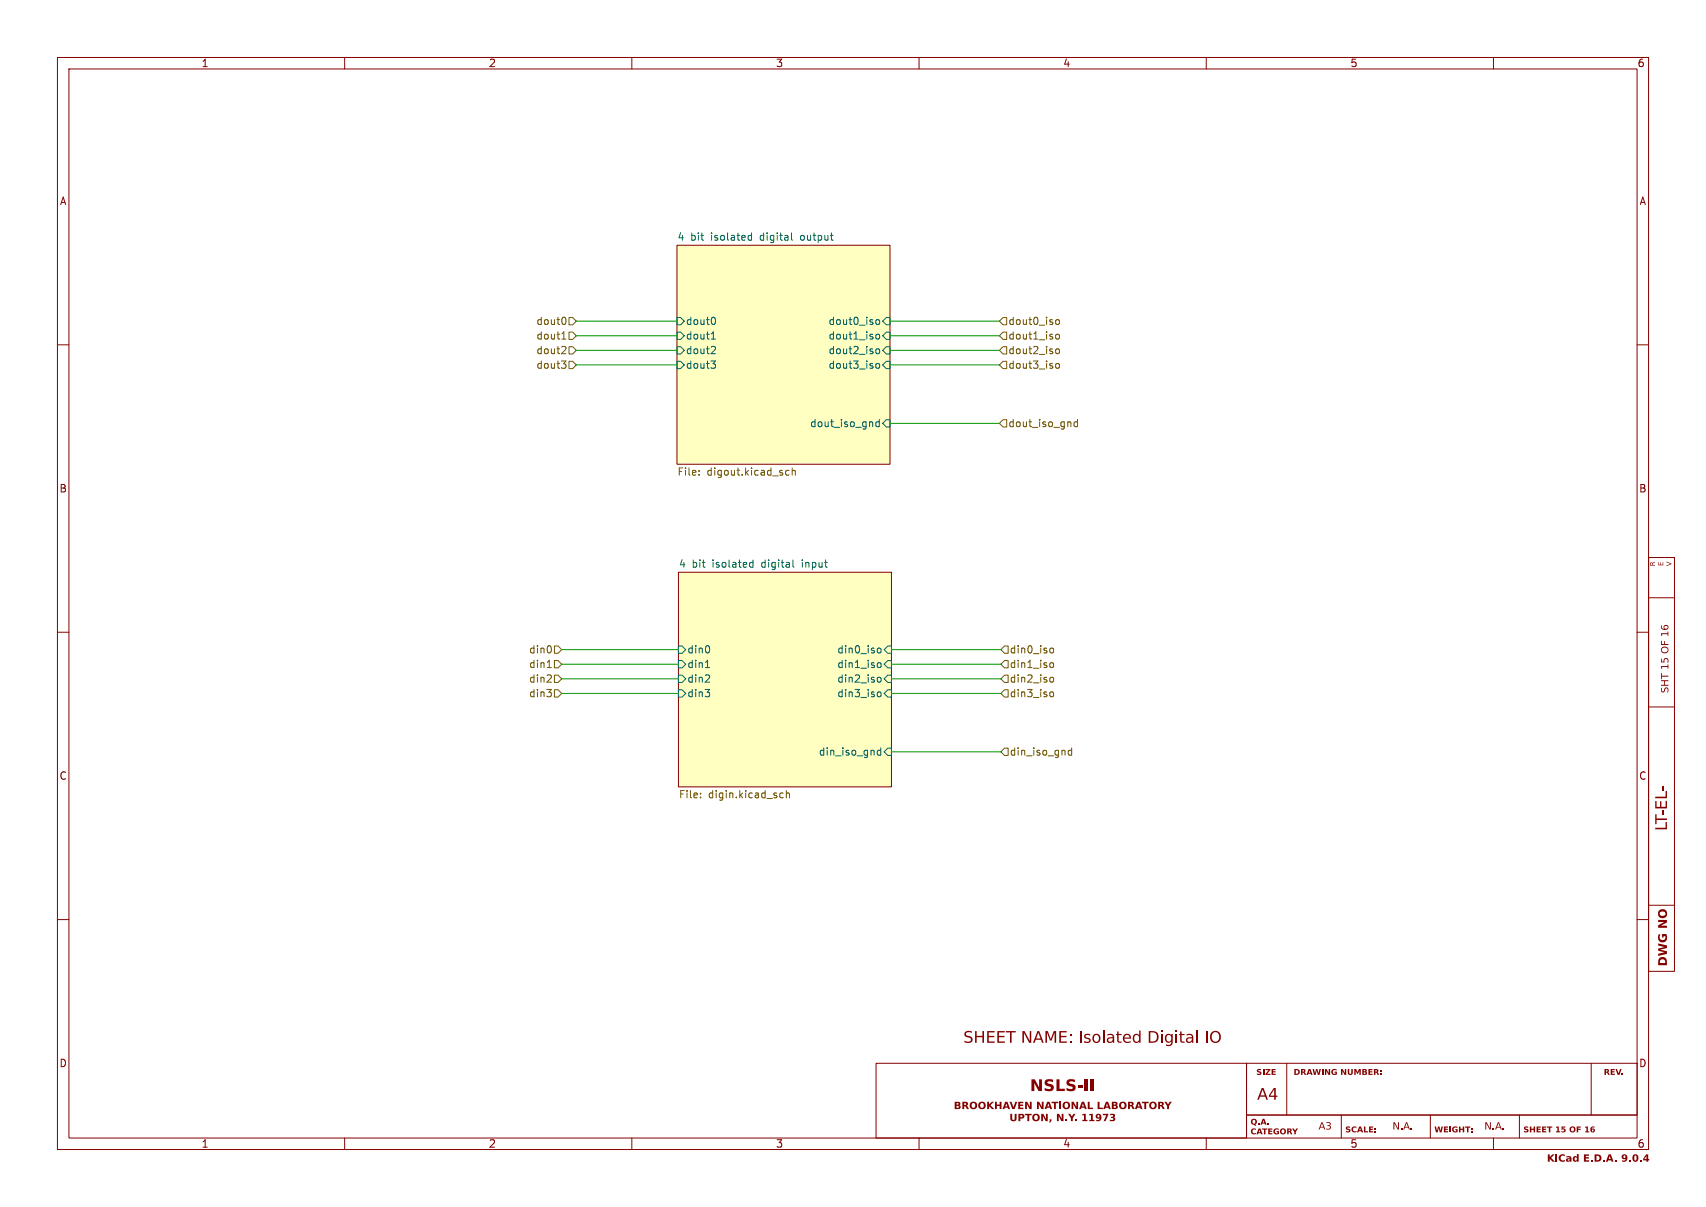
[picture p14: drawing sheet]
<svg xmlns="http://www.w3.org/2000/svg" width="297mm" height="210mm" viewBox="0 0 297 210" stroke-linecap="round" stroke-linejoin="round" font-family="sans-serif">
<defs><g id="words">
<g font-size="2.8" fill="#840000">
<text x="167.7" y="182.2">SHEET NAME: Isolated</text>
<text x="199.7" y="182.2">Digital</text>
<text x="209.7" y="182.2">IO</text>
<text x="179.3" y="190.6">NSLS-II</text>
<text x="218.9" y="192.1">A4</text>
</g>
<g font-size="1.8" fill="#840000">
<text x="35" y="11.9">1</text>
<text x="85" y="11.9">2</text>
<text x="135" y="11.9">3</text>
<text x="185" y="11.9">4</text>
<text x="235" y="11.9">5</text>
<text x="285" y="11.9">6</text>
<text x="10.3" y="35.9">A</text>
<text x="285.3" y="35.9">A</text>
<text x="10.3" y="85.9">B</text>
<text x="285.3" y="85.9">B</text>
<text x="10.3" y="135.9">C</text>
<text x="285.3" y="135.9">C</text>
<text x="10.3" y="185.9">D</text>
<text x="285.3" y="185.9">D</text>
<text x="35" y="199.9">1</text>
<text x="85" y="199.9">2</text>
<text x="135" y="199.9">3</text>
<text x="185" y="199.9">4</text>
<text x="235" y="199.9">5</text>
<text x="285" y="199.9">6</text>
</g>
<g font-size="1.8" fill="#006464">
<text x="117.9" y="42">4</text>
<text x="120.2" y="42">bit</text>
<text x="123.9" y="42">isolated</text>
<text x="132.6" y="42">digital</text>
<text x="139.8" y="42">output</text>
<text x="119.3" y="56.7">dout0</text>
<text x="119.3" y="59.3">dout1</text>
<text x="144.1" y="59.3">dout1_iso</text>
<text x="144.1" y="56.7">dout0_iso</text>
<text x="119.3" y="61.8">dout2</text>
<text x="119.3" y="64.4">dout3</text>
<text x="144.1" y="61.8">dout2_iso</text>
<text x="144.1" y="64.4">dout3_iso</text>
<text x="140.9" y="74.5">dout_iso_gnd</text>
<text x="118.1" y="98.9">4</text>
<text x="120.5" y="98.9">bit</text>
<text x="124.1" y="98.9">isolated</text>
<text x="132.9" y="98.9">digital</text>
<text x="140.1" y="98.9">input</text>
<text x="119.6" y="113.9">din0</text>
<text x="145.7" y="113.9">din0_iso</text>
<text x="119.6" y="119">din2</text>
<text x="119.6" y="116.4">din1</text>
<text x="145.7" y="119">din2_iso</text>
<text x="145.7" y="116.4">din1_iso</text>
<text x="119.6" y="121.5">din3</text>
<text x="145.7" y="121.5">din3_iso</text>
<text x="142.5" y="131.7">din_iso_gnd</text>
</g>
<g font-size="1.8" fill="#725600">
<text x="93.3" y="56.7">dout0</text>
<text x="93.3" y="59.3">dout1</text>
<text x="175.5" y="56.7">dout0_iso</text>
<text x="175.5" y="59.3">dout1_iso</text>
<text x="93.3" y="64.4">dout3</text>
<text x="93.3" y="61.8">dout2</text>
<text x="175.5" y="61.8">dout2_iso</text>
<text x="175.5" y="64.4">dout3_iso</text>
<text x="175.5" y="74.5">dout_iso_gnd</text>
<text x="117.9" y="83.1">File:</text>
<text x="123.1" y="83.1">digout.kicad_sch</text>
<text x="92" y="113.9">din0</text>
<text x="175.7" y="113.9">din0_iso</text>
<text x="92" y="116.4">din1</text>
<text x="92" y="119">din2</text>
<text x="175.7" y="116.4">din1_iso</text>
<text x="175.7" y="119">din2_iso</text>
<text x="92" y="121.5">din3</text>
<text x="175.7" y="121.5">din3_iso</text>
<text x="175.7" y="131.7">din_iso_gnd</text>
<text x="118.1" y="139.2">File:</text>
<text x="123.3" y="139.2">digin.kicad_sch</text>
</g>
<g font-size="1.7" fill="#840000">
<text x="229.5" y="197">A3</text>
<text x="242.4" y="197">N.A.</text>
<text x="258.4" y="197">N.A.</text>
<text x="269.3" y="202.6">KiCad</text>
<text x="275.6" y="202.6">E.D.A.</text>
<text x="282.2" y="202.6">9.0.4</text>
</g>
<g font-size="1.4" fill="#840000">
<text x="218.7" y="187.4">SIZE</text>
<text x="225.2" y="187.4">DRAWING</text>
<text x="233.3" y="187.4">NUMBER:</text>
<text x="279.2" y="187.4">REV.</text>
<text x="234.2" y="197.4">SCALE:</text>
<text x="249.7" y="197.4">WEIGHT:</text>
<text x="265.2" y="197.4">SHEET 15 OF 16</text>
</g>
</g></defs>
<g fill="none" stroke="#840000" stroke-width=".17">
<path d="M10 10h277v190h-277zM12 12h273v186h-273zM60 10v2M110 10v2M160 10v2M210 10v2M260 10v2M10 60h2M285 60h2M287 97h4.5v72h-4.5zM10 110h2M285 110h2"/>
<path d="M287 104h4.5M287 123h4.5M287 157.5h4.5M10 160h2M285 160h2M60 198v2M110 198v2M160 198v2M210 198v2M217 194h68M224 185v9M233.5 194v4"/>
<path d="M249 194v4M260 198v2M264.5 194v4M277 185v9"/>
</g>
<g fill="#840000">
<path d="M288.9 166.7a.8 .8 0 0 1 1-.1 .8 .8 0 0 1 .3 .9v.4h-1.5v-.5h.3v.1h.9a.48 .48 0 0 0-.4-.6 .48 .48 0 0 0-.5 .5h-.3z"/>
<path d="M288.7 164.1l1.5 .4v.5l-1.2 .2 1.2 .3v.5l-1.5 .3v-.3l1.1-.3-1.1-.3v-.4l1.1-.2-1.1-.3z"/>
<path d="M288.8 162.6h.3a.55 .55 0 0 0 0 .9 .55 .55 0 0 0 .8-.4v-.2h-.3v.2h-.2v-.6h.7a.87 .87 0 0 1 0 1.2 .87 .87 0 0 1-1.2 0 1.12 1.12 0 0 1-.1-1.1z"/>
<path d="M288.7 160.1h1.5v.4l-1 .6h1v.3h-1.5v-.4l1-.6h-1z"/>
<path d="M288.9 158.4a.81 .81 0 0 1 1.2 .1 .81 .81 0 0 1-.4 1.2 .81 .81 0 0 1-1.1-.7h.3a.47 .47 0 0 0 .6 .4 .47 .47 0 0 0 .3-.7l-.2-.1a.47 .47 0 0 0-.7 .4h-.3z"/>
<path d="M288.2 144h1.8v-1h.2v1.3h-2z"/>
<path d="M288.2 141.7h.2v.7h1.8v.3h-1.8v.7h-.2z"/>
<path d="M289.3 141.1h.2v.7h-.2z"/>
<path d="M288.2 139.4h.2v1h.6v-1h.2v1h.8v-1.1h.2v1.4h-2z"/>
<path d="M288.2 138.6h1.8v-1h.2v1.3h-2z"/>
<path d="M289.3 136.8h.2v.7h-.2z"/>
<path d="M289.2 119.7h.2l-.1 .2a.24 .24 0 0 0 .2 .4 .24 .24 0 0 0 .2-.3 .42 .42 0 0 1 .6-.4 .42 .42 0 0 1 .2 .7l-.1 .2h-.2l.1-.2a.3 .3 0 0 0 0-.4 .3 .3 0 0 0-.4-.1 .3 .3 0 0 0-.1 .4 .39 .39 0 0 1-.5 .2 .39 .39 0 0 1-.1-.5z"/>
<path d="M289.2 118.4h1.3v.1h-.7v.7h.7v.1h-1.3v-.1h.5v-.7h-.5z"/>
<path d="M289.2 117.1h.1v.5h1.2v.1h-1.2v.5h-.1z"/>
<path d="M289.2 115.9h1.1v-.3h.2v.7h-.2v-.2h-1l.1 .3h-.2z"/>
<path d="M289.2 114.6h.1v.5h.3a.46 .46 0 0 1 .5-.6 .46 .46 0 0 1 .3 .7l-.1 .1a.34 .34 0 0 0 0-.5 .34 .34 0 0 0-.5 0v.5h-.6z"/>
<path d="M289.3 112.7a.66 .66 0 0 1 1 0 .66 .66 0 0 1-.1 1 .66 .66 0 0 1-1-.3v-.3h.1a.48 .48 0 0 0 .7 .4 .48 .48 0 0 0 .1-.8h-.2a.49 .49 0 0 0-.6 .4h-.1v-.1z"/>
<path d="M289.2 111.5h.1v.6h.4v-.5h.1v.5h.7v.1h-1.3z"/>
<path d="M289.2 110.2h1.1v-.3h.2v.7h-.2v-.3h-1l.1 .3h-.2z"/>
<path d="M289.2 108.8h.2l-.1 .3a.39 .39 0 0 0 .5 .3l-.2-.3h.1a.3 .3 0 0 0 .5 .3 .3 .3 0 0 0 0-.5 .3 .3 0 0 0-.5 .2h-.1a.45 .45 0 0 1 .5-.4 .45 .45 0 0 1 .4 .5 .45 .45 0 0 1-.6 .4l-.6-.2z"/>
<path d="M287.3 97.9l.3-.1 .1 .2 .4-.3-.3 .5v.1h.3v.1h-.8v-.3l.1 .2h.3l-.1-.3-.3 .1z"/>
<path d="M288.7 97.8h.1v.4h.2v-.4h.1v.4h.4v-.4h.1v.6h-.9z"/>
<path d="M290.1 97.7l.9 .3v.2l-.9 .3v-.1l.7-.3-.7-.3z"/>
<path d="M231.9 186.1l.6-.1 .2 .1v.2a.36 .36 0 0 0-.6 0 .36 .36 0 0 0 .4 .5l-.2-.3h.4v.4a.58 .58 0 0 1-.8 0 .58 .58 0 0 1 0-.8z"/>
<path d="M240.3 186.3h.2v.2h-.2z"/>
<path d="M240.3 186.8h.2v.2h-.2z"/>
<path d="M217.9 194.8a.54 .54 0 0 1 .8 .1 .54 .54 0 0 1-.2 .8l.2 .2h-.2l-.6-.3-.1-.4h.2a.3 .3 0 0 0 .5 .3 .3 .3 0 0 0 0-.5l-.3-.2-.2 .4h-.2z"/>
<path d="M219 195.4h.3v.3h-.3z"/>
<path d="M219.8 194.7h.3l.4 1h-.3v-.2h-.4l-.1 .2h-.3l.2-.4h.5l-.1-.4-.2 .4h-.2z"/>
<path d="M220.7 195.4h.2v.3h-.2z"/>
<path d="M217.9 196.5l.2-.1a.37 .37 0 0 1 .5 .2 .35 .35 0 0 0-.5 0 .35 .35 0 0 0 0 .5 .35 .35 0 0 0 .5 0 .37 .37 0 0 1-.5 .2l-.3-.3z"/>
<path d="M219.1 196.3h.3l.4 1.1h-.3v-.2h-.4l-.1 .2h-.3l.2-.4h.5l-.1-.4-.2 .4h-.2z"/>
<path d="M219.7 196.3h.9v.2h-.3v.9h-.3v-.9h-.3z"/>
<path d="M220.8 196.3h.7v.2h-.5v.2h.5v.2h-.5v.3h.5v.2h-.7z"/>
<path d="M221.8 196.5l.6-.2 .2 .1v.2a.36 .36 0 0 0-.6 .1 .36 .36 0 0 0 .4 .5l-.2-.4h.5v.5a.58 .58 0 0 1-.8 0 .58 .58 0 0 1-.1-.8z"/>
<path d="M223 196.5a.54 .54 0 0 1 .8 0 .54 .54 0 0 1-.3 .8 .54 .54 0 0 1-.7-.4h.3a.3 .3 0 0 0 .4 .3 .3 .3 0 0 0 .1-.6l-.3-.1-.2 .4h-.3z"/>
<path d="M224.1 196.3l.7 .1v.3l-.1 .2 .3 .5h-.3l-.3-.4-.1 .4h-.2v-.6h.4l.1-.1-.3-.2v.3h-.2z"/>
<path d="M224.9 196.3h.3l.3 .4 .2-.4h.3l-.4 .6v.5h-.3v-.5z"/>
<path d="M256.1 196.3h.2v.2h-.2z"/>
<path d="M256.1 196.8h.2v.2h-.2z"/>
<path d="M281.1 201.8h.3v.3h-.3z"/>
<path d="M286.6 200.9h.3v.8h.2l-.2 .4h-.3v-.2h-.5v-.2h.5v-.6l-.3 .6h-.2z"/>
<path d="M197.5 180a.58 .58 0 0 1 .8 .1v-.8h.3v2.1h-.3v-.2a.63 .63 0 0 1-.8 .2 .63 .63 0 0 1-.3-.7h.3a.47 .47 0 0 0 .5 .6 .47 .47 0 0 0 .3-.8 .44 .44 0 0 0-.5-.4 .44 .44 0 0 0-.3 .6h-.3z"/>
</g>
<path d="M208.4 179.3v2.1" fill="none" stroke="#840000" stroke-width=".25"/>
<path d="M152.5 185h64.5v13h-64.5zM217 185h68v9h-68zM217 194v4" fill="none" stroke="#840000" stroke-width=".17"/>
<g fill="#840000">
<path d="M166.2 191.7h.5a.34 .34 0 0 1 .5 .1 .34 .34 0 0 1-.2 .5l.2 .2a.39 .39 0 0 1 0 .4 .39 .39 0 0 1-.5 .1h-.5v-.3h.6l.1-.1-.1-.2h-.3v.3h-.3v-.5h.6l.1-.1-.4-.2v.3h-.3z"/>
<path d="M167.5 191.7h.5a.36 .36 0 0 1 .5 .2 .36 .36 0 0 1-.2 .5l.4 .6h-.4l-.3-.5h-.1v.5h-.4v-.7h.6l.1-.2-.1-.1-.2-.1v.4h-.4z"/>
<path d="M169 191.9a.67 .67 0 0 1 1 0 .67 .67 0 0 1-.3 1 .67 .67 0 0 1-.9-.6h.4a.36 .36 0 0 0 .4 .4 .36 .36 0 0 0 .2-.5l-.2-.3h-.2l-.2 .4h-.4z"/>
<path d="M170.5 191.9a.67 .67 0 0 1 1 0 .67 .67 0 0 1-.3 1 .67 .67 0 0 1-.9-.6h.3a.36 .36 0 0 0 .5 .4 .36 .36 0 0 0 .1-.5l-.1-.3h-.2l-.3 .4h-.3z"/>
<path d="M171.9 191.7h.3v.5l.5-.5h.3l-.6 .6 .7 .7h-.4l-.5-.5v.5h-.3z"/>
<path d="M173.2 191.7h.3v.5h.5v-.5h.4v1.3h-.4v-.6h-.5v.6h-.3z"/>
<path d="M175 191.7h.4l.5 1.3h-.4v-.3h-.6v.3h-.4l.2-.5h.7l-.2-.5-.2 .5h-.3z"/>
<path d="M175.8 191.7h.3l.3 .9 .4-.9h.3l-.5 1.3h-.4z"/>
<path d="M177.3 191.7h.9v.2h-.6v.3h.5v.2h-.5v.3h.6v.3h-.9z"/>
<path d="M178.5 191.7h.3l.5 .9v-.9h.3v1.3h-.4l-.4-.9v.9h-.3z"/>
<path d="M180.5 191.7h.4l.5 .9v-.9h.3v1.3h-.4l-.5-.9v.9h-.3z"/>
<path d="M182.3 191.7h.4l.5 1.3h-.3l-.1-.3h-.5l-.1 .3h-.4l.2-.5h.7l-.2-.5-.2 .5h-.3z"/>
<path d="M183.1 191.7h1.1v.2h-.4v1.1h-.3v-1.1h-.4z"/>
<path d="M184.4 191.7h.3v1.3h-.3z"/>
<path d="M185.2 191.9a.67 .67 0 0 1 1 0 .67 .67 0 0 1-.3 1 .67 .67 0 0 1-.9-.6h.3a.36 .36 0 0 0 .5 .4 .36 .36 0 0 0 .1-.5l-.1-.3h-.2l-.3 .4h-.3z"/>
<path d="M186.5 191.7h.4l.5 .9v-.9h.3v1.3h-.4l-.4-.9v.9h-.4z"/>
<path d="M188.3 191.7h.4l.5 1.3h-.3l-.1-.3h-.5l-.1 .3h-.3l.1-.5h.7l-.2-.5-.1 .5h-.4z"/>
<path d="M189.4 191.7h.3v1h.6v.3h-.9z"/>
<path d="M191.1 191.7h.3v1h.6v.3h-.9z"/>
<path d="M192.5 191.7h.4l.5 1.3h-.3l-.1-.3h-.5l-.1 .3h-.3l.1-.5h.7l-.2-.5-.2 .5h-.3z"/>
<path d="M193.6 191.7h.5a.34 .34 0 0 1 .4 .1 .34 .34 0 0 1-.1 .5l.2 .2a.39 .39 0 0 1-.1 .4 .39 .39 0 0 1-.4 .1h-.5v-.3h.5l.2-.1-.1-.2h-.3v.3h-.3v-.5h.5l.1-.1-.3-.2v.3h-.3z"/>
<path d="M195 191.9a.67 .67 0 0 1 1.1 0 .67 .67 0 0 1-.4 1 .67 .67 0 0 1-.9-.6h.4a.36 .36 0 0 0 .4 .4 .36 .36 0 0 0 .2-.5l-.2-.3h-.2l-.2 .4h-.4z"/>
<path d="M196.4 191.7h.5a.36 .36 0 0 1 .4 .2 .36 .36 0 0 1-.2 .5l.4 .6h-.3l-.4-.5h-.1v.5h-.3v-.7h.5l.1-.2v-.1l-.3-.1v.4h-.3z"/>
<path d="M198 191.7h.4l.5 1.3h-.3l-.1-.3h-.5l-.1 .3h-.3l.1-.5h.7l-.2-.5-.1 .5h-.4z"/>
<path d="M198.8 191.7h1.2v.2h-.5v1.1h-.3v-1.1h-.4z"/>
<path d="M200.2 191.9a.67 .67 0 0 1 1.1 0 .67 .67 0 0 1-.4 1 .67 .67 0 0 1-.8-.6h.3a.36 .36 0 0 0 .5 .4 .36 .36 0 0 0 .1-.5l-.1-.3h-.3l-.2 .4h-.3z"/>
<path d="M201.6 191.7h.5a.36 .36 0 0 1 .5 .2 .36 .36 0 0 1-.2 .5l.4 .6h-.4l-.4-.5v.5h-.4v-.7h.6l.1-.2-.1-.1-.2-.1v.4h-.4z"/>
<path d="M202.7 191.7h.4l.2 .5 .3-.5h.4l-.5 .7v.6h-.3v-.6z"/>
<path d="M175.9 193.8h.3v.8a.23 .23 0 0 0 .2 .3 .23 .23 0 0 0 .3-.3v-.8h.3v.8a.55 .55 0 0 1-.6 .5 .55 .55 0 0 1-.5-.5z"/>
<path d="M177.3 193.8h.5a.46 .46 0 0 1 .5 .6 .46 .46 0 0 1-.7 .2v.5h-.3v-.7h.6l.1-.2-.1-.1-.3-.1v.4h-.3z"/>
<path d="M178.4 193.8h1.2v.2h-.4v1.1h-.3v-1.1h-.5z"/>
<path d="M179.9 194a.67 .67 0 0 1 1 0 .67 .67 0 0 1-.3 1 .67 .67 0 0 1-.9-.6h.3a.36 .36 0 0 0 .5 .4 .36 .36 0 0 0 .2-.5l-.2-.3h-.2l-.3 .4h-.3z"/>
<path d="M181.3 193.8h.3l.5 .9v-.9h.3v1.3h-.4l-.4-.9v.9h-.3z"/>
<path d="M182.7 194.7h.4v.3l-.3 .3h-.1z"/>
<path d="M184 193.8h.4l.4 .9v-.9h.3v1.3h-.3l-.5-.9v.9h-.3z"/>
<path d="M185.5 194.7h.3v.4h-.3z"/>
<path d="M186 193.8h.3l.3 .5 .3-.5h.4l-.5 .7v.6h-.4v-.6z"/>
<path d="M187.1 194.7h.3v.4h-.3z"/>
<path d="M188.4 193.9l.6-.1v1h.3v.3h-.9v-.3h.3v-.8l-.3 .1z"/>
<path d="M189.6 193.9l.6-.1v1h.3v.3h-.9v-.3h.3v-.8l-.3 .1z"/>
<path d="M190.9 193.9a.63 .63 0 0 1 .9 .5 .63 .63 0 0 1-.7 .7l-.3-.1v-.2l.5 .1 .1-.3h-.2a.4 .4 0 0 1-.5-.4h.4a.18 .18 0 0 0 .2 .1 .18 .18 0 0 0 .1-.3 .18 .18 0 0 0-.3 .1l-.4 .1z"/>
<path d="M192 193.8h.9l-.4 1.3h-.4l.5-1.1h-.6z"/>
<path d="M193.3 193.8h.3a.33 .33 0 0 1 .5 .1 .33 .33 0 0 1-.2 .5 .41 .41 0 0 1 .2 .6 .41 .41 0 0 1-.6 .1l-.3-.1v-.2l.4 .1a.19 .19 0 0 0 .2-.2 .19 .19 0 0 0-.2-.2h-.2v-.2h.3l.1-.2-.2-.1-.3 .1z"/>
<path d="M189.9 187.8h.6v2h-.6z"/>
</g>
<g fill="#ffffc2" stroke="#ffffc2" stroke-width=".17">
<path d="M117.9 42.7h37v38.1h-37z"/>
<path d="M118.1 99.6h37.1v37.3h-37.1z"/>
</g>
<path d="M117.9 42.7h37v38.1h-37zM118.1 99.6h37.1v37.3h-37.1z" fill="none" stroke="#840000" stroke-width=".17"/>
<g fill="none" stroke="#006464" stroke-width=".17">
<path d="M117.9 55.2h.6l.6 .7-.6 .6h-.6zM117.9 57.8h.6l.6 .6-.6 .7h-.6zM123.8 59h.8M124 58l.2-.3v1.3M124.3 55.2a.79 .79 0 0 1 0 1.3M130.5 41h.3M130.8 40.5v1.3M130.8 41.7l-.3 .1M137.8 40.5v1.1l.2 .2M152.5 58.3l.2-.1 .4 .1v.5l-.1 .1-.3 .1-.2-.1zM152.5 55.7l.2-.1 .4 .1v.5l-.1 .2-.3 .1-.2-.2zM154.3 57.8h.6v1.3h-.6l-.6-.7z"/>
<path d="M154.3 55.2h.6v1.3h-.6l-.6-.6zM117.9 60.3h.6l.6 .7-.6 .6h-.6zM117.9 62.9h.6l.6 .6-.6 .6h-.6zM123.8 62.8h.8l-.5 .5 .4 .1 .1 .4-.3 .3h-.3M124 60.3h.4l.2 .3-.8 .9h.8M152.5 60.8l.2-.1 .4 .1v.5l-.1 .2h-.3l-.2-.1zM152.5 63.4l.2-.2 .4 .2v.4l-.1 .2-.3 .1-.2-.1zM153.1 73.5l-.4-.1-.2 .2 .1 .6h.5M153.1 73v1.2M154.3 60.3h.6v1.3h-.6l-.6-.6zM154.3 62.9h.6v1.2h-.6l-.6-.6zM154.3 73h.6v1.3h-.6l-.6-.6z"/>
<path d="M130.7 97.8l.4 .1M131.1 97.4v1.3M131.1 98.6l-.4 .1M138 97.4v1.1l.2 .2M118.1 117.5h.6l.7 .6-.7 .6h-.6zM118.1 114.9h.6l.7 .7-.7 .6h-.6zM118.1 112.4h.6l.7 .6-.7 .7h-.6zM122.8 120h.7l-.4 .4M122.8 116.1h.7M123.4 117.5l.1 .2v.3l-.7 .7h.7M123.4 112.5l.1 .3-.1 .7M152.8 118l.3-.2 .3 .3-.1 .5-.3 .1-.2-.1"/>
<path d="M152.8 112.9l.3-.1 .3 .2-.1 .5-.3 .1-.2-.1M152.8 115.4l.3-.1 .3 .2-.1 .6h-.3l-.2-.1M154.6 117.5h.6v1.2h-.6l-.7-.6zM154.6 112.4h.6v1.3h-.6l-.7-.7zM154.6 114.9h.6v1.3h-.6l-.7-.6zM118.1 120h.6l.7 .7-.7 .6h-.6zM123.4 120.5l.1 .2-.1 .5M152.8 120.5l.3-.1 .3 .2-.1 .6h-.3l-.2-.1M153.3 130.1v1.3M153.3 130.6l-.3-.1-.3 .3 .1 .5h.5M154.6 130.2h.6v1.2h-.6l-.7-.6zM154.6 120h.6v1.3h-.6l-.7-.6z"/>
</g>
<g fill="none" stroke="#725600" stroke-width=".17">
<path d="M97.8 59h.7M97.9 58l.3-.3v1.3M98.2 55.2a.79 .79 0 0 1 0 1.3M99.1 55.2h.6l.6 .7-.6 .6h-.6zM99.1 57.8h.6l.6 .6-.6 .7h-.6zM174.6 55.2h.7v1.3h-.7l-.6-.6zM174.6 57.8h.7v1.3h-.7l-.6-.7zM183.8 58.3l.2-.1 .4 .1v.5l-.1 .1-.3 .1-.2-.1zM183.8 55.7l.2-.1 .4 .1v.5l-.1 .2-.3 .1-.2-.2zM97.7 62.8h.8l-.4 .5 .4 .1v.4l-.2 .3h-.4M98 60.3h.4l.1 .3-.8 .9h.8M99.1 62.9h.6l.6 .6-.6 .6h-.6z"/>
<path d="M99.1 60.3h.6l.6 .7-.6 .6h-.6zM174.6 60.3h.7v1.3h-.7l-.6-.6zM174.6 73h.7v1.3h-.7l-.6-.6zM174.6 62.9h.7v1.2h-.7l-.6-.6zM183.8 63.4l.2-.2 .4 .2v.4l-.1 .2-.3 .1-.2-.1zM183.8 60.8l.2-.1 .4 .1v.5l-.1 .2h-.3l-.2-.1zM187.6 73v1.2M187.6 73.5l-.4-.1-.2 .2 .1 .6h.5M121.7 82.6v.1M121.7 81.9v.1M137.4 81.9l-.4-.1-.2 .3 .1 .5h.5M137.9 82l.2-.2 .3 .1 .1 .8"/>
<path d="M137.9 81.4v1.3M95.2 120h.8l-.4 .4M95.3 116.1h.7M95.9 112.5l.1 .3-.1 .7M95.9 117.5l.1 .2-.1 .3-.7 .7h.8M96.5 112.4h.7l.6 .6-.6 .7h-.7zM96.5 114.9h.7l.6 .7-.6 .6h-.7zM96.5 117.5h.7l.6 .6-.6 .6h-.7zM174.9 112.4h.6v1.3h-.6l-.7-.7zM174.9 114.9h.6v1.3h-.6l-.7-.6zM174.9 117.5h.6v1.2h-.6l-.7-.6zM182.8 115.4l.4-.1 .2 .2-.1 .6h-.3l-.2-.1"/>
<path d="M182.8 118l.4-.2 .2 .3-.1 .5-.3 .1-.2-.1M182.8 112.9l.4-.1 .2 .2-.1 .5-.3 .1-.2-.1M95.9 120.5l.1 .2-.1 .5M96.5 120h.7l.6 .7-.6 .6h-.7zM122 138.7v.1M122 138v.1M135.9 138.8h.5M135.9 138h.5M136.9 138.1l.2-.1h.3v.8M136.9 137.5v1.3M174.9 120h.6v1.3h-.6l-.7-.6zM174.9 130.2h.6v1.2h-.6l-.7-.6z"/>
<path d="M182.8 120.5l.4-.1 .2 .2-.1 .6h-.3l-.2-.1M186.6 130.1v1.3M186.6 130.6l-.4-.1-.2 .3 .1 .5h.5"/>
</g>
<g fill="none" stroke="#009600" stroke-width=".17">
<path d="M100.3 58.4h17.6M100.3 55.9h17.6M154.9 58.4h19.1M154.9 55.9h19.1M100.3 61h17.6M100.3 63.5h17.6M154.9 61h19.1M154.9 63.5h19.1M154.9 73.7h19.1M97.8 115.6h20.3M97.8 113h20.3M97.8 118.1h20.3"/>
<path d="M155.2 115.6h19M155.2 113h19M155.2 118.1h19M97.8 120.7h20.3M155.2 120.7h19M155.2 130.8h19"/>
</g>
<use href="#words"/>
</svg>
